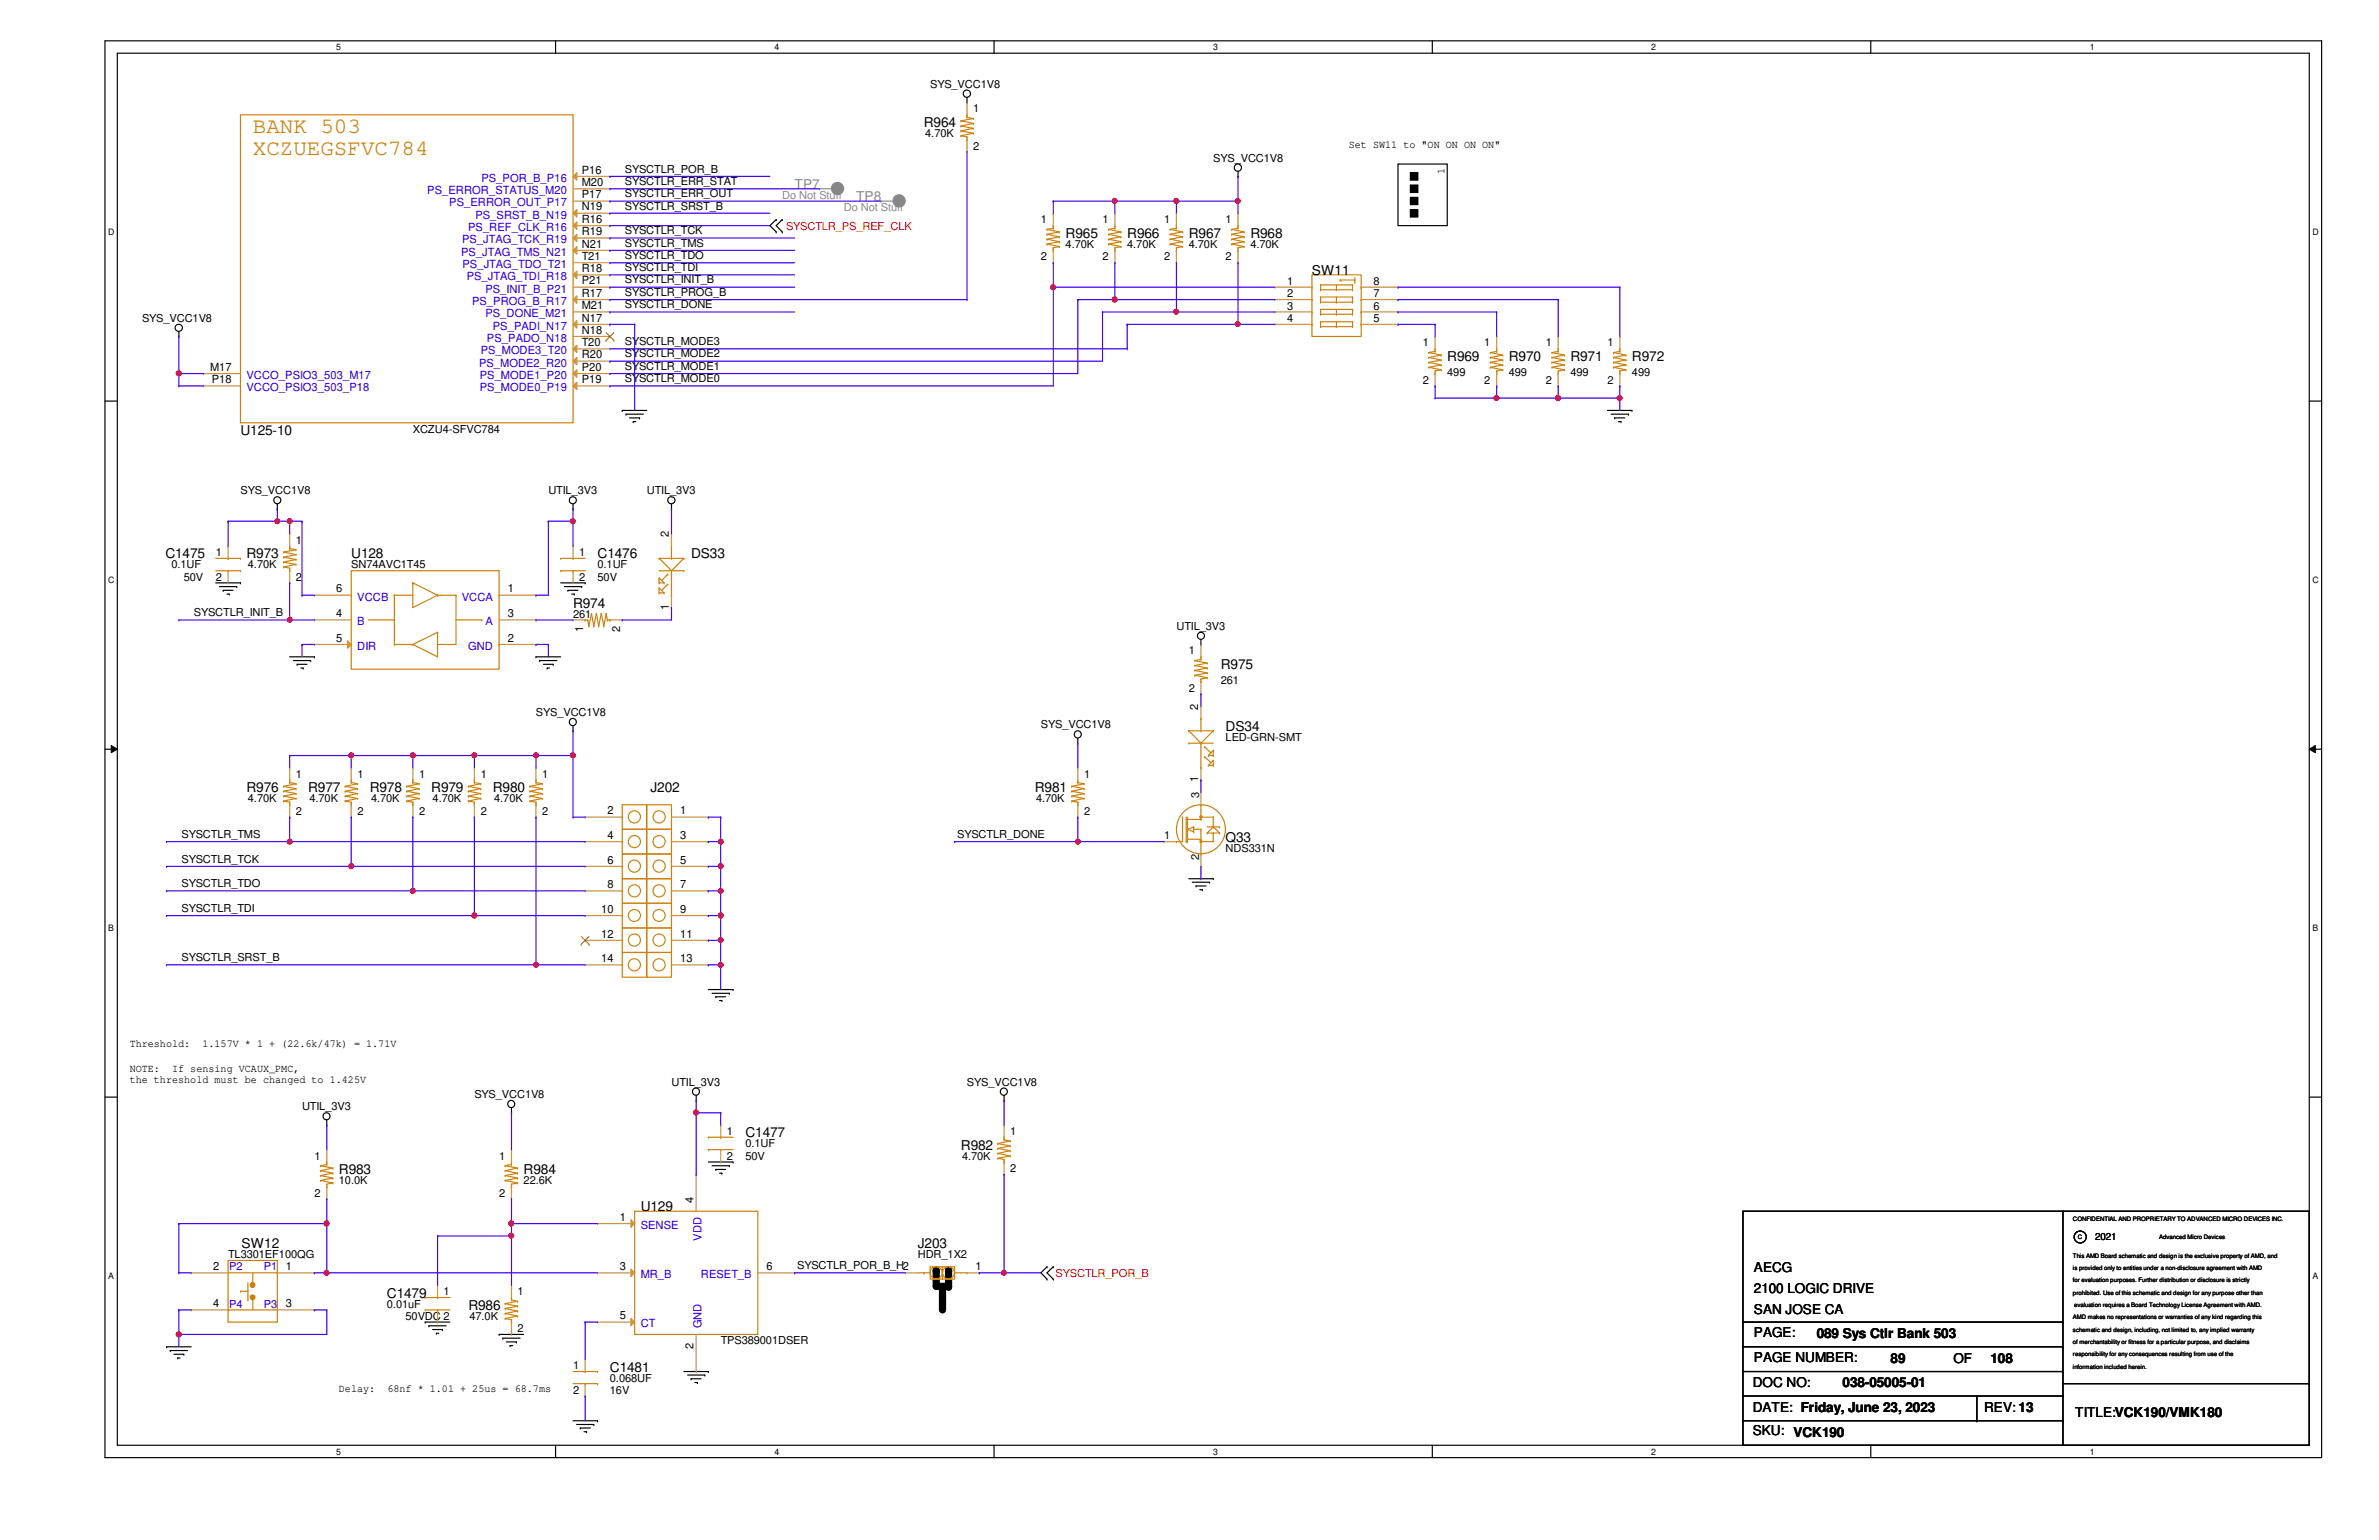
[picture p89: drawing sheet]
<svg xmlns="http://www.w3.org/2000/svg" width="432mm" height="279mm" viewBox="0 0 432 279" stroke-linecap="round" stroke-linejoin="round" font-family="sans-serif">
<defs><g id="words">
<g font-size="4" fill="#cc8006">
<text x="45.9" y="24">BANK 503</text>
<text x="45.9" y="28.1">XCZUEGSFVC784</text>
</g>
<g font-size="2.5">
<text x="167.7" y="23.1">R964</text>
<text x="193.4" y="43.2">R965</text>
<text x="204.6" y="43.2">R966</text>
<text x="215.8" y="43.2">R967</text>
<text x="226.9" y="43.2">R968</text>
<text x="238.1" y="49.9">SW11</text>
<text x="262.7" y="65.5">R969</text>
<text x="273.9" y="65.5">R970</text>
<text x="285" y="65.5">R971</text>
<text x="296.2" y="65.5">R972</text>
<text x="43.6" y="79">U125-10</text>
<text x="30" y="101.3">C1475</text>
<text x="44.7" y="101.3">R973</text>
<text x="63.8" y="101.3">U128</text>
<text x="108.5" y="101.3">C1476</text>
<text x="125.4" y="101.3">DS33</text>
<text x="104" y="110.2">R974</text>
<text x="221.6" y="121.4">R975</text>
<text x="222.5" y="132.6">DS34</text>
<text x="44.7" y="143.8">R976</text>
<text x="55.9" y="143.8">R977</text>
<text x="67.1" y="143.8">R978</text>
<text x="78.3" y="143.8">R979</text>
<text x="89.5" y="143.8">R980</text>
<text x="118.1" y="143.8">J202</text>
<text x="187.8" y="143.8">R981</text>
<text x="222.5" y="152.7">Q33</text>
<text x="135.3" y="206.4">C1477</text>
<text x="174.4" y="208.6">R982</text>
<text x="61.5" y="213.1">R983</text>
<text x="95" y="213.1">R984</text>
<text x="116.3" y="219.8">U129</text>
<text x="43.9" y="226.5">SW12</text>
<text x="166.6" y="226.5">J203</text>
<text x="318.3" y="230.7">AECG</text>
<text x="70.2" y="235.4">C1479</text>
<text x="85" y="237.7">R986</text>
<text x="318.3" y="234.5">2100 LOGIC DRIVE</text>
<text x="318.3" y="238.3">SAN JOSE CA</text>
<text x="318.3" y="242.6">PAGE:</text>
<text x="329.7" y="242.8">089 Sys Ctlr Bank 503</text>
<text x="110.7" y="248.8">C1481</text>
<text x="318.1" y="251.7">DOC NO:</text>
<text x="318.3" y="247.1">PAGE NUMBER:</text>
<text x="334.4" y="251.7">038-05005-01</text>
<text x="343.2" y="247.3">89</text>
<text x="354.5" y="247.3">OF</text>
<text x="361.3" y="247.3">108</text>
<text x="318.1" y="256.2">DATE: Friday, June 23, 2023</text>
<text x="360.1" y="256.2">REV: 13</text>
<text x="376.7" y="257.1">TITLE:VCK190/VMK180</text>
<text x="318.1" y="260.4">SKU: VCK190</text>
</g>
<g font-size="2.5" fill="#878787">
<text x="144.2" y="34.2">TP7</text>
<text x="155.4" y="36.5">TP8</text>
</g>
<g font-size="2">
<text x="168.8" y="16">SYS_VCC1V8</text>
<text x="176.7" y="20.4">1</text>
<text x="167.9" y="24.9">4.70K</text>
<text x="176.7" y="27.1">2</text>
<text x="220.2" y="29.3">SYS_VCC1V8</text>
<text x="244.8" y="26.9">Set SW11 to &quot;ON ON ON ON&quot;</text>
<text x="105.6" y="31.5">P16</text>
<text x="105.6" y="33.7">M20</text>
<text x="105.6" y="36">P17</text>
<text x="113.4" y="31.3">SYSCTLR_POR_B</text>
<text x="113.4" y="33.6">SYSCTLR_ERR_STAT</text>
<text x="113.4" y="35.8">SYSCTLR_ERR_OUT</text>
<text x="262.2" y="31.5" transform="rotate(-90 262.2 31.5)">1</text>
<text x="105.6" y="38.2">N19</text>
<text x="105.6" y="40.4">R16</text>
<text x="113.4" y="38">SYSCTLR_SRST_B</text>
<text x="188.9" y="40.5">1</text>
<text x="200.1" y="40.5">1</text>
<text x="211.3" y="40.5">1</text>
<text x="222.5" y="40.5">1</text>
<text x="105.6" y="42.7">R19</text>
<text x="105.6" y="44.9">N21</text>
<text x="105.6" y="47.2">T21</text>
<text x="113.4" y="44.7">SYSCTLR_TMS</text>
<text x="113.4" y="42.5">SYSCTLR_TCK</text>
<text x="113.4" y="47">SYSCTLR_TDO</text>
<text x="188.9" y="47.2">2</text>
<text x="193.4" y="45">4.70K</text>
<text x="200.1" y="47.2">2</text>
<text x="204.6" y="45">4.70K</text>
<text x="211.3" y="47.2">2</text>
<text x="215.8" y="45">4.70K</text>
<text x="222.5" y="47.2">2</text>
<text x="226.9" y="45">4.70K</text>
<text x="105.6" y="49.4">R18</text>
<text x="105.6" y="51.6">P21</text>
<text x="105.6" y="53.8">R17</text>
<text x="113.4" y="49.2">SYSCTLR_TDI</text>
<text x="113.4" y="53.7">SYSCTLR_PROG_B</text>
<text x="113.4" y="51.4">SYSCTLR_INIT_B</text>
<text x="233.6" y="51.7">1</text>
<text x="233.6" y="53.9">2</text>
<text x="249.3" y="53.9">7</text>
<text x="249.3" y="51.7">8</text>
<text x="25.8" y="58.4">SYS_VCC1V8</text>
<text x="105.6" y="56.1">M21</text>
<text x="105.6" y="58.3">N17</text>
<text x="113.4" y="55.9">SYSCTLR_DONE</text>
<text x="233.6" y="56.2">3</text>
<text x="233.6" y="58.4">4</text>
<text x="249.3" y="58.4">5</text>
<text x="249.3" y="56.2">6</text>
<text x="105.6" y="60.5">N18</text>
<text x="105.6" y="62.8">T20</text>
<text x="105.6" y="65">R20</text>
<text x="113.4" y="62.6">SYSCTLR_MODE3</text>
<text x="113.4" y="64.9">SYSCTLR_MODE2</text>
<text x="258.2" y="62.9">1</text>
<text x="269.4" y="62.9">1</text>
<text x="280.6" y="62.9">1</text>
<text x="291.8" y="62.9">1</text>
<text x="38.1" y="67.3">M17</text>
<text x="38.4" y="69.5">P18</text>
<text x="105.6" y="67.3">P20</text>
<text x="105.6" y="69.5">P19</text>
<text x="113.4" y="67.1">SYSCTLR_MODE1</text>
<text x="113.4" y="69.3">SYSCTLR_MODE0</text>
<text x="258.2" y="69.6">2</text>
<text x="262.7" y="68.2">499</text>
<text x="269.4" y="69.6">2</text>
<text x="273.9" y="68.2">499</text>
<text x="280.6" y="69.6">2</text>
<text x="285" y="68.2">499</text>
<text x="291.8" y="69.6">2</text>
<text x="296.2" y="68.2">499</text>
<text x="74.9" y="78.5">XCZU4-SFVC784</text>
<text x="43.6" y="89.7">SYS_VCC1V8</text>
<text x="99.5" y="89.7">UTIL_3V3</text>
<text x="117.4" y="89.7">UTIL_3V3</text>
<text x="39.2" y="100.9">1</text>
<text x="53.7" y="98.6">1</text>
<text x="105.1" y="100.9">1</text>
<text x="121.4" y="97.5" transform="rotate(-90 121.4 97.5)">2</text>
<text x="31.1" y="103.1">0.1UF</text>
<text x="33.4" y="105.4">50V</text>
<text x="39.2" y="105.4">2</text>
<text x="45" y="103.1">4.70K</text>
<text x="53.7" y="105.4">2</text>
<text x="61" y="107.5">6</text>
<text x="63.8" y="103.1">SN74AVC1T45</text>
<text x="92.2" y="107.5">1</text>
<text x="105.1" y="105.4">2</text>
<text x="108.5" y="103.1">0.1UF</text>
<text x="108.5" y="105.4">50V</text>
<text x="35.2" y="111.8">SYSCTLR_INIT_B</text>
<text x="61" y="112">4</text>
<text x="92.2" y="112">3</text>
<text x="104" y="112.1">261</text>
<text x="121.4" y="110.7" transform="rotate(-90 121.4 110.7)">1</text>
<text x="61" y="116.4">5</text>
<text x="92.2" y="116.4">2</text>
<text x="105.9" y="114.7" transform="rotate(-90 105.9 114.7)">1</text>
<text x="112.6" y="114.7" transform="rotate(-90 112.6 114.7)">2</text>
<text x="213.5" y="114.3">UTIL_3V3</text>
<text x="215.8" y="118.7">1</text>
<text x="215.8" y="125.5">2</text>
<text x="221.6" y="124.1">261</text>
<text x="97.3" y="129.9">SYS_VCC1V8</text>
<text x="217.5" y="128.8" transform="rotate(-90 217.5 128.8)">2</text>
<text x="188.9" y="132.2">SYS_VCC1V8</text>
<text x="222.5" y="134.4">LED-GRN-SMT</text>
<text x="53.7" y="141.1">1</text>
<text x="64.9" y="141.1">1</text>
<text x="76.1" y="141.1">1</text>
<text x="87.2" y="141.1">1</text>
<text x="98.4" y="141.1">1</text>
<text x="196.8" y="141.1">1</text>
<text x="217.5" y="141.9" transform="rotate(-90 217.5 141.9)">1</text>
<text x="45" y="145.6">4.70K</text>
<text x="53.7" y="147.8">2</text>
<text x="56.2" y="145.6">4.70K</text>
<text x="64.9" y="147.8">2</text>
<text x="67.4" y="145.6">4.70K</text>
<text x="76.1" y="147.8">2</text>
<text x="78.5" y="145.6">4.70K</text>
<text x="87.2" y="147.8">2</text>
<text x="89.7" y="145.6">4.70K</text>
<text x="98.4" y="147.8">2</text>
<text x="110.2" y="147.7">2</text>
<text x="123.4" y="147.7">1</text>
<text x="188" y="145.6">4.70K</text>
<text x="196.8" y="147.8">2</text>
<text x="217.6" y="144.9" transform="rotate(-90 217.6 144.9)">3</text>
<text x="32.9" y="152">SYSCTLR_TMS</text>
<text x="110.2" y="152.2">4</text>
<text x="123.4" y="152.2">3</text>
<text x="173.7" y="152">SYSCTLR_DONE</text>
<text x="211.3" y="152.3">1</text>
<text x="222.5" y="154.5">NDS331N</text>
<text x="32.9" y="156.5">SYSCTLR_TCK</text>
<text x="32.9" y="161">SYSCTLR_TDO</text>
<text x="110.2" y="156.7">6</text>
<text x="110.2" y="161.1">8</text>
<text x="123.4" y="156.7">5</text>
<text x="123.4" y="161.1">7</text>
<text x="217.6" y="156" transform="rotate(-90 217.6 156)">2</text>
<text x="32.9" y="165.4">SYSCTLR_TDI</text>
<text x="109.1" y="165.6">10</text>
<text x="123.4" y="165.6">9</text>
<text x="109.1" y="170.1">12</text>
<text x="123.4" y="170.1">11</text>
<text x="32.9" y="174.4">SYSCTLR_SRST_B</text>
<text x="109.1" y="174.5">14</text>
<text x="123.4" y="174.5">13</text>
<text x="23.5" y="190">Threshold:</text>
<text x="36.7" y="190">1.157V * 1 + (22.6k/47k) = 1.71V</text>
<text x="23.5" y="194.5">NOTE:</text>
<text x="23.5" y="196.5">the threshold must be changed to 1.425V</text>
<text x="31.2" y="194.5">If sensing VCAUX_PMC,</text>
<text x="121.9" y="197">UTIL_3V3</text>
<text x="175.5" y="197">SYS_VCC1V8</text>
<text x="54.8" y="201.5">UTIL_3V3</text>
<text x="86.1" y="199.2">SYS_VCC1V8</text>
<text x="132" y="206">1</text>
<text x="135.3" y="208.2">0.1UF</text>
<text x="183.3" y="206">1</text>
<text x="57.1" y="210.4">1</text>
<text x="61.5" y="214.9">10.0K</text>
<text x="90.6" y="210.4">1</text>
<text x="95" y="214.9">22.6K</text>
<text x="132" y="210.4">2</text>
<text x="135.3" y="210.4">50V</text>
<text x="174.6" y="210.4">4.70K</text>
<text x="183.3" y="212.6">2</text>
<text x="57.1" y="217.1">2</text>
<text x="90.6" y="217.1">2</text>
<text x="112.5" y="221.5">1</text>
<text x="125.9" y="218.2" transform="rotate(-90 125.9 218.2)">4</text>
<text x="38.7" y="230.4">2</text>
<text x="41.4" y="228.3">TL3301EF100QG</text>
<text x="51.9" y="230.4">1</text>
<text x="112.5" y="230.4">3</text>
<text x="139.1" y="230.4">6</text>
<text x="144.7" y="230.3">SYSCTLR_POR_B_H2</text>
<text x="166.6" y="228.3">HDR_1X2</text>
<text x="177.1" y="230.4">1</text>
<text x="38.7" y="237.2">4</text>
<text x="51.9" y="237.2">3</text>
<text x="70.2" y="237.2">0.01uF</text>
<text x="73.6" y="239.5">50VDC 2</text>
<text x="80.5" y="235">1</text>
<text x="85.2" y="239.5">47.0K</text>
<text x="93.9" y="235">1</text>
<text x="112.5" y="239.4">5</text>
<text x="93.9" y="241.7">2</text>
<text x="125.9" y="244.8" transform="rotate(-90 125.9 244.8)">2</text>
<text x="130.8" y="243.9">TPS389001DSER</text>
<text x="104" y="248.4">1</text>
<text x="110.7" y="250.7">0.068UF</text>
<text x="61.5" y="252.6">Delay:</text>
<text x="70.3" y="252.6">68nf * 1.01 + 25us = 68.7ms</text>
<text x="104" y="252.9">2</text>
<text x="110.7" y="252.9">16V</text>
</g>
<g font-size="2" fill="#00c">
<text x="77.6" y="35.2">PS_ERROR_STATUS_M20</text>
<text x="87.4" y="33">PS_POR_B_P16</text>
<text x="81.5" y="37.5">PS_ERROR_OUT_P17</text>
<text x="85" y="41.9">PS_REF_CLK_R16</text>
<text x="86.3" y="39.7">PS_SRST_B_N19</text>
<text x="83.7" y="46.4">PS_JTAG_TMS_N21</text>
<text x="83.9" y="44.2">PS_JTAG_TCK_R19</text>
<text x="83.9" y="48.6">PS_JTAG_TDO_T21</text>
<text x="84.7" y="50.8">PS_JTAG_TDI_R18</text>
<text x="88.1" y="53.1">PS_INIT_B_P21</text>
<text x="85.7" y="55.3">PS_PROG_B_R17</text>
<text x="88.1" y="57.6">PS_DONE_M21</text>
<text x="89.5" y="59.8">PS_PADI_N17</text>
<text x="87.2" y="64.3">PS_MODE3_T20</text>
<text x="88.4" y="62">PS_PADO_N18</text>
<text x="44.7" y="68.7">VCCO_PSIO3_503_M17</text>
<text x="44.7" y="71">VCCO_PSIO3_503_P18</text>
<text x="87" y="66.5">PS_MODE2_R20</text>
<text x="87.1" y="68.7">PS_MODE1_P20</text>
<text x="87.1" y="71">PS_MODE0_P19</text>
<text x="64.9" y="113.5">B</text>
<text x="64.9" y="109">VCCB</text>
<text x="83.8" y="109">VCCA</text>
<text x="88.1" y="113.5">A</text>
<text x="64.9" y="117.9">DIR</text>
<text x="85" y="117.9">GND</text>
<text x="116.3" y="223">SENSE</text>
<text x="127.3" y="225.1" transform="rotate(-90 127.3 225.1)">VDD</text>
<text x="41.6" y="230.5">P2</text>
<text x="47.9" y="230.5">P1</text>
<text x="116.3" y="231.9">MR_B</text>
<text x="127.2" y="231.9">RESET_B</text>
<text x="41.6" y="237.2">P4</text>
<text x="47.9" y="237.2">P3</text>
<text x="116.3" y="240.8">CT</text>
<text x="127.3" y="241" transform="rotate(-90 127.3 241)">GND</text>
</g>
<g font-size="2" fill="#878787">
<text x="142" y="36.1">Do Not Stuff</text>
<text x="153.2" y="38.3">Do Not Stuff</text>
</g>
<g font-size="2" fill="#f00">
<text x="142.7" y="41.7">SYSCTLR_PS_REF_CLK</text>
<text x="191.6" y="231.6">SYSCTLR_POR_B</text>
</g>
<text font-size="1.8" x="380.3" y="225">2021</text>
<g font-size="1.6">
<text x="61" y="9.1">5</text>
<text x="140.6" y="9.1">4</text>
<text x="220.2" y="9.1">3</text>
<text x="299.7" y="9.1">2</text>
<text x="379.3" y="9.1">1</text>
<text x="19.6" y="42.6">D</text>
<text x="419.7" y="42.6">D</text>
<text x="19.6" y="105.7">C</text>
<text x="419.7" y="105.7">C</text>
<text x="19.6" y="168.9">B</text>
<text x="419.7" y="168.9">B</text>
<text x="19.6" y="232">A</text>
<text x="419.7" y="232">A</text>
<text x="61" y="263.9">5</text>
<text x="140.6" y="263.9">4</text>
<text x="220.2" y="263.9">3</text>
<text x="299.7" y="263.9">2</text>
<text x="379.3" y="263.9">1</text>
</g>
<g font-size="1.1">
<text x="376.3" y="221.5">CONFIDENTIAL AND PROPRIETARY TO ADVANCED MICRO DEVICES INC.</text>
<text x="377.1" y="224.8">C</text>
<text x="391.9" y="224.8">Advanced Micro Devices</text>
<text x="376.3" y="232.7">for evaluation purposes. Further distribution or disclosure is strictly</text>
<text x="376.3" y="230.4">is provided only to entities under a non-disclosure agreement with AMD</text>
<text x="376.3" y="228.2">This AMD Board schematic and design is the exclusive property of AMD, and</text>
<text x="376.3" y="234.9">prohibited. Use of this schematic and design for any purpose other than</text>
<text x="376.3" y="239.4">AMD makes no representations or warranties of any kind regarding this</text>
<text x="376.5" y="237.2">evaluation requires a Board Technology License Agreement with AMD.</text>
<text x="376.3" y="241.6">schematic and design, including, not limited to, any implied warranty</text>
<text x="376.3" y="243.8">of merchantability or fitness for a particular purpose, and disclaims</text>
<text x="376.3" y="246.1">responsibility for any consequences resulting from use of the</text>
<text x="376.3" y="248.3">information included herein.</text>
</g>
</g></defs>
<path d="M19.1 7.4h402.3v257.1h-402.3zM21.3 9.7h397.8v252.5h-397.8z" fill="none" stroke="#000" stroke-width=".21"/>
<g fill="#fff">
<path d="M61 7.7h.9v1.7h-.9z"/>
<path d="M61 262.5h.9v1.7h-.9z"/>
</g>
<path d="M100.8 7.4v2.3M100.8 262.2v2.3" fill="none" stroke="#000" stroke-width=".21"/>
<g fill="#fff">
<path d="M140.6 7.7h.9v1.7h-.9z"/>
<path d="M140.6 262.5h.9v1.7h-.9z"/>
</g>
<path d="M180.4 7.4v2.3M180.4 262.2v2.3" fill="none" stroke="#000" stroke-width=".21"/>
<g fill="#fff">
<path d="M220.2 7.7h.9v1.7h-.9z"/>
<path d="M220.2 262.5h.9v1.7h-.9z"/>
</g>
<path d="M260 7.4v2.3M260 262.2v2.3" fill="none" stroke="#000" stroke-width=".21"/>
<g fill="#fff">
<path d="M299.7 7.7h.9v1.7h-.9z"/>
<path d="M299.7 262.5h.9v1.7h-.9z"/>
</g>
<path d="M339.6 7.4v2.3M339.6 262.2v2.3" fill="none" stroke="#000" stroke-width=".21"/>
<g fill="#fff">
<path d="M379.3 7.7h.9v1.7h-.9z"/>
<path d="M379.3 262.5h.9v1.7h-.9z"/>
<path d="M19.6 41.2h1.2v1.8h-1.2z"/>
<path d="M419.7 41.2h1.2v1.8h-1.2z"/>
<path d="M19.6 104.3h1.2v1.8h-1.2z"/>
<path d="M419.7 104.3h1.2v1.8h-1.2z"/>
</g>
<path d="M19.1 72.8h2.2M419.1 72.8h2.3" fill="none" stroke="#000" stroke-width=".21"/>
<g fill="#fff">
<path d="M19.6 167.5h1.1v1.7h-1.1z"/>
<path d="M419.7 167.5h1.1v1.7h-1.1z"/>
</g>
<path d="M19.1 135.9h2.2M419.1 135.9h2.3" fill="none" stroke="#000" stroke-width=".21"/>
<path d="M20.2 135.3l1.1 .6-1.1 .7zM419.1 135.9l1.1-.6v1.3z" fill="#000"/>
<path d="M20.2 135.3l1.1 .6-1.1 .7zM419.1 135.9l1.1-.6v1.3z" fill="none" stroke="#000" stroke-width=".18"/>
<g fill="#fff">
<path d="M19.6 230.6h1.1v1.8h-1.1z"/>
<path d="M419.7 230.6h1.1v1.8h-1.1z"/>
</g>
<g fill="none" stroke="#000" stroke-width=".21">
<path d="M175.5 18.6h.1M175.5 17.7v.9M140.9 39.8h.1M140.9 39.8l-1.2 1.1 1.2 1.2M142 39.8h.1M142 39.8l-1.1 1.1 1.1 1.2M224.7 32h.1M224.7 31.1v.9M253.7 29.8h9v11.1h-9zM256 35.8h1.3v1.3h-1.3zM256 31.3h1.3v1.4h-1.3zM256 33.6h1.3v1.3h-1.3z"/>
<path d="M256 38.1h1.3v1.3h-1.3zM140.9 42.1h.1M142 42.1h.1M32.5 61h.1M32.5 60.2v.8M112.9 74.5h.1M112.9 74.5h4.5M113.6 75.1h.1M113.6 75.1h3.2M114.3 75.8h1.8M114.9 76.5h.1M114.9 76.5h.5"/>
<path d="M116.1 75.8h.1M291.8 74.5h4.4M292.4 75.1h3.2M293.1 75.8h.1M293.1 75.8h1.8M293.8 76.5h.4M294.2 76.5h.1M295.6 75.1h.1M296.2 74.5h.1M50.3 92.4h.1M50.3 91.4v1M104 92.4h.1"/>
<path d="M104 91.4v1M121.9 92.4h.1M121.9 91.4v1M39.2 105.7h4.4M39.8 106.4h3.2M40.5 107.1h.1M40.5 107.1h1.8M41.2 107.8h.4M41.6 107.8h.1M43 106.4h.1M43.6 105.7h.1M52.6 119.2h4.5"/>
<path d="M53.3 119.8h3.1M56.4 119.8h.1M57.1 119.2h.1M97.3 119.2h.1M97.3 119.2h4.5M98 119.8h.1M98 119.8h3.1M101.8 105.7h4.4M102.4 106.4h3.2M103.1 107.1h.1M103.1 107.1h1.8M103.8 107.8h.4"/>
<path d="M104.2 107.8h.1M105.6 106.4h.1M106.2 105.7h.1M218 116.9h.1M218 116v.9M53.9 120.5h.1M53.9 120.5h1.8M54.6 121.2h.4M55 121.2h.1M98.6 120.5h1.8M99.3 121.2h.1M99.3 121.2h.4"/>
<path d="M100.4 120.5h.1M104 132.6h.1M104 131.7v.9M195.6 134.8h.1M195.6 133.9v.9M215.8 159.4h4.4M220.2 159.4h.1M128.6 179.5h4.5M133.1 179.5h.1M216.4 160.1h3.1M217.1 160.7h.1M217.1 160.7h1.8"/>
<path d="M217.8 161.4h.4M218.2 161.4h.1M219.5 160.1h.1M19.1 199.1h2.2M126.4 199.6h.1M126.4 198.8v.8M129.2 180.2h3.2M129.9 180.8h.1M129.9 180.8h1.8M130.6 181.5h.4M131 181.5h.1M132.4 180.2h.1"/>
<path d="M182.2 199.6h.1M182.2 198.8v.8M419.1 199.1h2.3M59.3 204.1h.1M59.3 203.2v.9M92.8 201.9h.1M92.8 201v.9M128.6 210.8h4.5M129.2 211.5h3.2M129.9 212.2h.1M129.9 212.2h1.8M130.6 212.9h.4"/>
<path d="M131 212.9h.1M132.4 211.5h.1M133.1 210.8h.1M316.4 219.8h102.7v42.4h-102.7zM374.4 219.8h.1M374.4 219.8v42.4M77.2 239.9h.1M77.2 239.9h4.5M190 229.8h.1M190 232.1h.1M190 229.8l-1.1 1.1 1.1 1.2M191.2 232.1h.1"/>
<path d="M191.2 229.8h.1M191.2 229.8l-1.2 1.1 1.2 1.2M316.4 239.9h58M374.4 239.9h.1M30.2 244.3h.1M30.2 244.3h4.5M30.9 245h.1M30.9 245h3.1M31.6 245.7h1.8M32.3 246.4h.1M32.3 246.4h.4M33.4 245.7h.1"/>
<path d="M77.9 240.5h.1M77.9 240.5h3.1M78.5 241.2h1.8M79.2 241.9h.1M79.2 241.9h.4M80.3 241.2h.1M90.6 242.1h.1M90.6 242.1h4.4M91.3 242.8h.1M91.3 242.8h3.1M91.9 243.5h1.8M92.6 244.1h.1"/>
<path d="M92.6 244.1h.4M93.7 243.5h.1M104 257.8h4.5M104.6 258.4h3.2M105.3 259.1h.1M105.3 259.1h1.8M106 259.8h.5M106.5 259.8h.1M107.8 258.4h.1M108.5 257.8h.1M124.1 248.8h4.5M124.8 249.5h3.1"/>
<path d="M125.4 250.1h.1M125.4 250.1h1.9M126.1 250.8h.5M126.6 250.8h.1M127.9 249.5h.1M128.6 248.8h.1M316.4 244.3h58M316.4 248.8h58M316.4 257.8h58M316.4 253.3h58M358.8 257.8h.1M358.8 253.3v4.5"/>
<path d="M374.4 244.3h.1M374.4 248.8h.1M374.4 253.3h.1M374.4 257.8h.1M374.4 251h44.7M419.1 251h.1"/>
<circle cx="175.5" cy="17" r=".66"/>
<circle cx="224.7" cy="30.4" r=".66"/>
<circle cx="32.4" cy="59.5" r=".66"/>
<circle cx="50.3" cy="90.8" r=".64"/>
<circle cx="104" cy="90.8" r=".64"/>
<circle cx="121.9" cy="90.8" r=".66"/>
<circle cx="218" cy="115.4" r=".64"/>
<circle cx="104" cy="131" r=".65"/>
<circle cx="195.6" cy="133.2" r=".65"/>
<circle cx="126.3" cy="198" r=".65"/>
<circle cx="182.2" cy="198" r=".65"/>
<circle cx="59.3" cy="202.5" r=".64"/>
<circle cx="92.8" cy="200.3" r=".65"/>
<circle cx="377.6" cy="224.4" r="1.09"/>
</g>
<path d="M169.9 230.5v2.9h2.3v-2.9M171.1 233.6v4.1" fill="none" stroke="#000" stroke-width="1.3"/>
<g fill="#000">
<circle cx="169.9" cy="230.5" r=".66"/>
<circle cx="171.1" cy="233.6" r=".66"/>
<circle cx="172.2" cy="230.5" r=".66"/>
<circle cx="172.2" cy="233.4" r=".66"/>
</g>
<g fill="#000">
<path d="M256 35.8h1.3v1.3h-1.3z" fill-rule="evenodd"/>
<path d="M256 31.3h1.3v1.4h-1.3z" fill-rule="evenodd"/>
<path d="M256 33.6h1.3v1.3h-1.3z" fill-rule="evenodd"/>
<path d="M256 38.1h1.3v1.3h-1.3z" fill-rule="evenodd"/>
</g>
<g fill="none" stroke="#cc8006" stroke-width=".21">
<path d="M63.8 103.5h26.8v17.9h-26.8zM63.8 108h.1M63.8 116.9h.1M66.9 112.5h4.7M71.6 116.9h.1M71.6 108h.1M71.6 112.5h.1M71.6 108h3.3M71.6 116.9h3.3M71.6 108v8.9M74.9 116.9h.1M74.9 105.7h.1"/>
<path d="M74.9 105.7v4.5l4.5-2.2M74.9 105.7l4.5 2.3M79.4 108h.1M79.4 116.9h.1M79.4 114.7h.1M79.4 108h3.4M79.4 114.7v4.5l-4.5-2.3M79.4 114.7l-4.5 2.2M82.8 108h.1M82.8 112.5h4.7M82.8 108v8.9h-3.4M87.5 112.5h.1"/>
<path d="M90.6 116.9h.1M90.6 108h.1"/>
</g>
<path d="M57.1 112.5h.1M57.1 112.5h6.7" fill="none" stroke="#a84" stroke-width=".21"/>
<path d="M63.1 116.2l.7 .7-.7 .7z" fill="#a84"/>
<g fill="none" stroke="#a84" stroke-width=".21">
<path d="M202.4 38.7h.1M202.4 38.7v2.2M213.5 38.7h.1M213.5 38.7v2.2M224.7 38.7h.1M224.7 38.7v2.2M202.4 47.7h.1M202.4 45.4v2.3M213.5 47.7h.1M213.5 45.4v2.3M224.7 47.7h.1M224.7 45.4v2.3"/>
<path d="M260.5 61h.1M260.5 70h.1M260.5 61v2.3M260.5 67.8v2.2M271.7 61h.1M271.7 70h.1M271.7 61v2.3M271.7 67.8v2.2M282.8 61h.1M282.8 70h.1M282.8 61v2.3M282.8 67.8v2.2"/>
<path d="M41.4 99.1h.1M41.4 99.1v2.2M104 99.1h.1M104 99.1v2.2M121.9 96.8h.1M121.9 96.8v2.3M41.4 105.7h.1M41.4 103.5v2.2M57.1 116.9h.1M57.1 108h.1M57.1 116.9h6.7M57.1 108h6.7"/>
<path d="M63.1 116.2l.7 .7-.7 .7zM90.6 116.9h6.7M90.6 108h6.7M90.6 112.5h6.7M97.3 108h.1M97.3 116.9h.1M97.3 112.5h.1M104 112.5h.1M104 105.7h.1M104 112.5h2.2M104 103.5v2.2M110.7 112.5h2.2"/>
<path d="M112.9 112.5h.1M121.9 110.2h.1M121.9 108v2.2M86.1 139.3h.1M86.1 139.3v2.2M97.3 139.3h.1M97.3 139.3v2.2M195.6 139.3h.1M195.6 139.3v2.2M86.1 148.3h.1M86.1 146v2.3M97.3 148.3h.1"/>
<path d="M97.3 146v2.3M106.2 148.3h.1M106.2 152.7h.1M106.2 157.2h.1M106.2 152.7h6.7M106.2 148.3h6.7M106.2 157.2h6.7M121.9 152.7h6.7M121.9 148.3h6.7M121.9 157.2h6.7M128.6 148.3h.1M128.6 152.7h.1"/>
<path d="M128.6 157.2h.1M195.6 148.3h.1M195.6 146v2.3M211.3 152.7h.1M211.3 152.7h2.2M218 157.2h.1M218 143.8h.1M218 143.8v2.2M218 154.9v2.3M106.2 161.6h.1M106.2 166.1h.1M106.2 170.6h.1"/>
<path d="M106.2 175h.1M106.2 161.6h6.7M106.2 166.1h6.7M106.2 170.6h6.7M106.2 175h6.7M121.9 161.6h6.7M121.9 166.1h6.7M121.9 170.6h6.7M121.9 175h6.7M128.6 161.6h.1M128.6 166.1h.1M128.6 170.6h.1"/>
<path d="M128.6 175h.1M59.3 208.6h.1M59.3 217.5h.1M59.3 208.6v2.2M59.3 215.3v2.2M92.8 208.6h.1M92.8 217.5h.1M92.8 208.6v2.2M92.8 215.3v2.2M130.8 204.1h.1M130.8 210.8h.1M130.8 204.1v2.2"/>
<path d="M130.8 208.6v2.2M182.2 204.1h.1M182.2 213.1h.1M182.2 204.1v2.2M182.2 210.8v2.3M79.4 233.2h.1M79.4 239.9h.1M79.4 233.2v2.2M79.4 237.7v2.2M92.8 233.2h.1M92.8 233.2v2.2M92.8 239.9v2.2"/>
<path d="M164.3 230.9h.1M164.3 230.9h2.3M175.5 230.9h2.3M177.8 230.9h.1M92.8 242.1h.1"/>
</g>
<g fill="none" stroke="#cc8006" stroke-width=".21">
<path d="M201.2 44.3h.1M201.2 43.4h.1M201.2 42.5h.1M201.2 41.6h.1M201.2 41.6l2.3 .5M201.2 44.3l2.3 .4M201.2 43.4l2.3 .5M201.2 42.5l2.3 .5M202.4 40.9h.1M202.4 45.4h.1M202.4 45h.1M202.4 41.4h.1"/>
<path d="M202.4 40.9v.5M202.4 45v.4M202.4 41.4l-1.2 .2M203.5 42.1h.1M203.5 44.7h.1M203.5 43.9h.1M203.5 43h.1M203.5 44.7l-1.1 .3M203.5 43.9l-2.3 .4M203.5 43l-2.3 .4M203.5 42.1l-2.3 .4M212.4 44.3h.1"/>
<path d="M212.4 43.4h.1M212.4 42.5h.1M212.4 41.6h.1M212.4 41.6l2.2 .5M212.4 44.3l2.2 .4M212.4 43.4l2.2 .5M212.4 42.5l2.2 .5M213.5 40.9h.1M213.5 45.4h.1M213.5 45h.1M213.5 41.4h.1M213.5 40.9v.5"/>
<path d="M213.5 45v.4M213.5 41.4l-1.1 .2M214.6 42.1h.1M214.6 44.7h.1M214.6 43.9h.1M214.6 43h.1M214.6 44.7l-1.1 .3M214.6 43.9l-2.2 .4M214.6 43l-2.2 .4M214.6 42.1l-2.2 .4M223.6 44.3h.1M223.6 43.4h.1"/>
<path d="M223.6 42.5h.1M223.6 41.6h.1M223.6 41.6l2.2 .5M223.6 44.3l2.2 .4M223.6 43.4l2.2 .5M223.6 42.5l2.2 .5M224.7 40.9h.1M224.7 45.4h.1M224.7 45h.1M224.7 41.4h.1M224.7 40.9v.5M224.7 45v.4"/>
<path d="M224.7 41.4l-1.1 .2M225.8 42.1h.1M225.8 44.7h.1M225.8 43.9h.1M225.8 43h.1M225.8 44.7l-1.1 .3M225.8 43.9l-2.2 .4M225.8 43l-2.2 .4M225.8 42.1l-2.2 .4M259.3 66.6h.1M259.3 65.7h.1M259.3 64.9h.1"/>
<path d="M259.3 64h.1M259.3 64l2.3 .4M259.3 66.6l2.3 .5M259.3 65.7l2.3 .5M259.3 64.9l2.3 .4M260.5 63.3h.1M260.5 67.8h.1M260.5 67.3h.1M260.5 63.8h.1M260.5 63.3v.5M260.5 67.3v.5M260.5 63.8l-1.2 .2"/>
<path d="M261.6 64.4h.1M261.6 67.1h.1M261.6 66.2h.1M261.6 65.3h.1M261.6 67.1l-1.1 .2M261.6 66.2l-2.3 .4M261.6 65.3l-2.3 .4M261.6 64.4l-2.3 .5M270.5 66.6h.1M270.5 65.7h.1M270.5 64.9h.1M270.5 64h.1"/>
<path d="M270.5 64l2.3 .4M270.5 66.6l2.3 .5M270.5 65.7l2.3 .5M270.5 64.9l2.3 .4M271.7 63.3h.1M271.7 67.8h.1M271.7 67.3h.1M271.7 63.8h.1M271.7 63.3v.5M271.7 67.3v.5M271.7 63.8l-1.2 .2M272.8 64.4h.1"/>
<path d="M272.8 67.1h.1M272.8 66.2h.1M272.8 65.3h.1M272.8 67.1l-1.1 .2M272.8 66.2l-2.3 .4M272.8 65.3l-2.3 .4M272.8 64.4l-2.3 .5M281.7 66.6h.1M281.7 65.7h.1M281.7 64.9h.1M281.7 64h.1M281.7 64l2.2 .4"/>
<path d="M281.7 66.6l2.2 .5M281.7 65.7l2.2 .5M281.7 64.9l2.2 .4M282.8 63.3h.1M282.8 67.8h.1M282.8 67.3h.1M282.8 63.8h.1M282.8 63.3v.5M282.8 67.3v.5M282.8 63.8l-1.1 .2M283.9 64.4h.1M283.9 67.1h.1"/>
<path d="M283.9 66.2h.1M283.9 65.3h.1M283.9 67.1l-1.1 .2M283.9 66.2l-2.2 .4M283.9 65.3l-2.2 .4M283.9 64.4l-2.2 .5M121.9 99.1h.1M121.9 99.1v2.2M39.2 103.5h4.4M39.2 101.3h4.4M41.4 103.5h.1M41.4 101.3h.1"/>
<path d="M43.6 103.5h.1M43.6 101.3h.1M101.8 103.5h.1M101.8 101.3h.1M101.8 103.5h4.4M101.8 101.3h4.4M104 103.5h.1M104 101.3h.1M106.2 112.5h.1M106.2 112.5h.5M106.7 112.5h.1M106.7 112.5l.2 1.1"/>
<path d="M106.9 113.6h.1M107.4 111.3h.1M107.4 111.3l-.5 2.3M107.4 111.3l.4 2.3M107.8 113.6h.1M108.2 111.3h.1M108.2 111.3l.5 2.3M108.2 111.3l-.4 2.3M108.7 113.6h.1M109.1 111.3h.1M109.1 111.3l.5 2.3M109.1 111.3l-.4 2.3"/>
<path d="M109.6 113.6h.1M110 111.3h.1M110 111.3l.2 1.2M110 111.3l-.4 2.3M110.2 112.5h.1M110.2 112.5h.5M110.7 112.5h.1M119.6 106.7h.1M119.6 107.6h.1M119.6 105.7h.1M119.6 104.9h.1M119.6 101.3h.1"/>
<path d="M119.6 103.5h4.5M119.6 101.3h4.5M119.6 104.9v.8M119.6 106.7v.9M119.6 106.7l.9 .9M119.6 107.6h.9M119.6 105.7h.9M119.6 104.9l.9 .8M119.6 101.3l2.3 2.2M120.5 107.6h.1M120.5 105.7h.1M121.2 106h.1"/>
<path d="M121.2 104.2h.1M121.2 106l-1.1 1.1M121.2 104.2l-1.1 1.1M121.9 108h.1M121.9 101.3h.1M121.9 103.5h.1M121.9 103.5v4.5M124.1 103.5h.1M124.1 101.3h.1M124.1 101.3l-2.2 2.2M85 142.7h.1M85 145.3h.1"/>
<path d="M85 144.4h.1M85 143.6h.1M85 145.3l1.1 .2M85 144.4l2.2 .5M85 143.6l2.2 .4M85 142.7l2.2 .4M86.1 141.5h.1M86.1 146h.1M86.1 145.5h.1M86.1 142h.1M86.1 141.5v.5M86.1 145.5v.5"/>
<path d="M86.1 142l1.1 .2M87.2 144.9h.1M87.2 144h.1M87.2 143.1h.1M87.2 142.2h.1M87.2 142.2l-2.2 .5M87.2 144.9l-2.2 .4M87.2 144l-2.2 .4M87.2 143.1l-2.2 .5M96.2 142.7h.1M96.2 145.3h.1M96.2 144.4h.1"/>
<path d="M96.2 143.6h.1M96.2 145.3l1.1 .2M96.2 144.4l2.2 .5M96.2 143.6l2.2 .4M96.2 142.7l2.2 .4M97.3 141.5h.1M97.3 146h.1M97.3 145.5h.1M97.3 142h.1M97.3 141.5v.5M97.3 145.5v.5M97.3 142l1.1 .2"/>
<path d="M98.4 144.9h.1M98.4 144h.1M98.4 143.1h.1M98.4 142.2h.1M98.4 142.2l-2.2 .5M98.4 144.9l-2.2 .4M98.4 144l-2.2 .4M98.4 143.1l-2.2 .5M112.9 159.4h4.5v4.5h-4.5zM112.9 154.9h4.5v4.5h-4.5zM112.9 150.5h4.5v4.4h-4.5zM112.9 146h4.5v4.5h-4.5z"/>
<path d="M112.9 148.3h.1M112.9 152.7h.1M112.9 157.2h.1M117.4 159.4h4.5v4.5h-4.5zM117.4 154.9h4.5v4.5h-4.5zM117.4 150.5h4.5v4.4h-4.5zM117.4 146h4.5v4.5h-4.5zM121.9 148.3h.1M121.9 152.7h.1M121.9 157.2h.1M194.5 142.7h.1M194.5 145.3h.1"/>
<path d="M194.5 144.4h.1M194.5 143.6h.1M194.5 145.3l1.1 .2M194.5 144.4l2.3 .5M194.5 143.6l2.3 .4M194.5 142.7l2.3 .4M195.6 141.5h.1M195.6 146h.1M195.6 145.5h.1M195.6 142h.1M195.6 141.5v.5M195.6 145.5v.5"/>
<path d="M195.6 142l1.2 .2M196.8 144.9h.1M196.8 144h.1M196.8 143.1h.1M196.8 142.2h.1M196.8 142.2l-2.3 .5M196.8 144.9l-2.3 .4M196.8 144l-2.3 .4M196.8 143.1l-2.3 .5M213.5 152.7h.1M214.6 148.3h.1M214.6 148.3v4.4h-1.1"/>
<path d="M215.3 152.7h.1M215.3 148.3v4.4M215.5 152.3h.1M215.5 148.7h.1M215.5 152.7h.1M215.5 150.5h.1M215.5 152.3h2.5M215.5 148.7h2.5M215.5 148.3v4.4M215.5 150.5l1.2 .4M216.7 150.9h.1M216.7 150h.1"/>
<path d="M216.7 150.5h1.3M216.7 150v.9M216.7 150l-1.2 .5M217.8 152.5h.3v.3h-.3zM217.8 148.1h.3v.2h-.3zM218 154.9h.1M218 146h.1M218 152.7h.1M218 148.3h.1M218 148.7h.1M218 150.5h.1M218 148.3h2.2v1.7"/>
<path d="M218 146v2.7M218 150.5v4.4M219.1 151.1h.1M219.1 150h2.3M219.1 151.1h2.3M220.2 150h.1M220.2 151.1h.1M220.2 151.1v1.6h-2.2M220.2 150l1.2 1.1M220.2 150l-1.1 1.1M221.4 150h.1M221.4 151.1h.1"/>
<path d="M112.9 163.9h4.5v4.5h-4.5zM112.9 172.8h4.5v4.5h-4.5zM112.9 168.4h4.5v4.4h-4.5zM112.9 175h.1M112.9 170.6h.1M112.9 166.1h.1M112.9 161.6h.1M117.4 163.9h4.5v4.5h-4.5zM117.4 172.8h4.5v4.5h-4.5zM117.4 168.4h4.5v4.4h-4.5zM121.9 175h.1M121.9 170.6h.1"/>
<path d="M121.9 161.6h.1M121.9 166.1h.1M58.2 214.2h.1M58.2 213.3h.1M58.2 212.4h.1M58.2 211.5h.1M58.2 211.5l2.2 .4M58.2 214.2l2.2 .4M58.2 213.3l2.2 .4M58.2 212.4l2.2 .5M59.3 210.8h.1M59.3 215.3h.1"/>
<path d="M59.3 214.8h.1M59.3 211.3h.1M59.3 210.8v.5M59.3 214.8v.5M59.3 211.3l-1.1 .2M60.4 211.9h.1M60.4 214.6h.1M60.4 213.7h.1M60.4 212.9h.1M60.4 214.6l-1.1 .2M60.4 213.7l-2.2 .5M60.4 212.9l-2.2 .4"/>
<path d="M60.4 211.9l-2.2 .5M91.7 214.2h.1M91.7 213.3h.1M91.7 212.4h.1M91.7 211.5h.1M91.7 211.5l2.2 .4M91.7 214.2l2.2 .4M91.7 213.3l2.2 .4M91.7 212.4l2.2 .5M92.8 210.8h.1M92.8 215.3h.1M92.8 214.8h.1"/>
<path d="M92.8 211.3h.1M92.8 210.8v.5M92.8 214.8v.5M92.8 211.3l-1.1 .2M93.9 211.9h.1M93.9 214.6h.1M93.9 213.7h.1M93.9 212.9h.1M93.9 214.6l-1.1 .2M93.9 213.7l-2.2 .5M93.9 212.9l-2.2 .4M93.9 211.9l-2.2 .5"/>
<path d="M128.6 208.6h.1M128.6 206.3h.1M128.6 208.6h4.5M128.6 206.3h4.5M130.8 208.6h.1M130.8 206.3h.1M181.1 207.5h.1M181.1 210.1h.1M181.1 209.3h.1M181.1 208.4h.1M181.1 210.1l1.1 .3M181.1 209.3l2.2 .4"/>
<path d="M181.1 208.4l2.2 .4M181.1 207.5l2.2 .4M182.2 206.3h.1M182.2 210.8h.1M182.2 210.4h.1M182.2 206.8h.1M182.2 206.3v.5M182.2 210.4v.4M182.2 206.8l1.1 .2M183.3 209.7h.1M183.3 208.8h.1M183.3 207.9h.1"/>
<path d="M183.3 207h.1M183.3 207l-2.2 .5M183.3 209.7l-2.2 .4M183.3 208.8l-2.2 .5M183.3 207.9l-2.2 .5M77.2 237.7h.1M77.2 235.4h.1M77.2 237.7h4.5M77.2 235.4h4.5M79.4 237.7h.1M79.4 235.4h.1M91.7 236.5h.1"/>
<path d="M91.7 239.2h.1M91.7 238.3h.1M91.7 237.4h.1M91.7 239.2l1.1 .2M91.7 238.3l2.2 .5M91.7 237.4l2.2 .5M91.7 236.5l2.2 .5M92.8 235.4h.1M92.8 239.9h.1M92.8 239.4h.1M92.8 235.8h.1M92.8 235.4v.4"/>
<path d="M92.8 239.4v.5M92.8 235.8l1.1 .3M93.9 238.8h.1M93.9 237.9h.1M93.9 237h.1M93.9 236.1h.1M93.9 236.1l-2.2 .4M93.9 238.8l-2.2 .4M93.9 237.9l-2.2 .4M93.9 237l-2.2 .4M166.6 230.9h2.2M167.7 230.9h.1"/>
<path d="M168.8 229.8h2.3v2.3h-2.3zM171.1 229.8h2.2v2.3h-2.2zM173.3 230.9h.1M173.3 230.9h2.2M175.5 230.9h.1"/>
<circle cx="115.1" cy="148.2" r="1.1"/>
<circle cx="115.1" cy="157.1" r="1.1"/>
<circle cx="115.1" cy="152.7" r="1.1"/>
<circle cx="119.6" cy="148.2" r="1.1"/>
<circle cx="119.6" cy="152.7" r="1.1"/>
<circle cx="119.6" cy="157.1" r="1.1"/>
<circle cx="218" cy="150.4" r="4.4"/>
<circle cx="115.1" cy="170.6" r="1.1"/>
<circle cx="115.1" cy="161.6" r="1.1"/>
<circle cx="115.1" cy="175" r="1.1"/>
<circle cx="115.2" cy="166.1" r="1.09"/>
<circle cx="119.6" cy="170.6" r="1.1"/>
<circle cx="119.6" cy="161.6" r="1.1"/>
<circle cx="119.6" cy="175" r="1.1"/>
<circle cx="119.6" cy="166.1" r="1.09"/>
<circle cx="169.9" cy="230.9" r="1.1"/>
<circle cx="172.1" cy="230.9" r="1.09"/>
</g>
<path d="M105.5 171.3h.1M105.5 169.9l1.4 1.4M106.9 169.9l-1.4 1.4M106.9 171.3h.1" fill="none" stroke="#804000" stroke-width=".18"/>
<circle cx="152" cy="34.2" r="1.1" fill="#878787"/>
<g fill="none" stroke="#878787" stroke-width=".21">
<path d="M148.7 34.2h.1M148.7 34.2h2.2"/>
<circle cx="152" cy="34.2" r="1.1"/>
</g>
<g fill="none" stroke="#cc8006" stroke-width=".21">
<path d="M174.4 21.9h.1M174.4 24.6h.1M174.4 23.7h.1M174.4 22.9h.1M174.4 24.6l1.1 .2M174.4 23.7l2.3 .5M174.4 22.9l2.3 .4M174.4 21.9l2.3 .5M175.5 20.8h.1M175.5 25.3h.1M175.5 24.8h.1M175.5 21.3h.1"/>
<path d="M175.5 20.8v.5M175.5 24.8v.5M175.5 21.3l1.2 .2M176.7 24.2h.1M176.7 23.3h.1M176.7 22.4h.1M176.7 21.5h.1M176.7 21.5l-2.3 .4M176.7 24.2l-2.3 .4M176.7 23.3l-2.3 .4M176.7 22.4l-2.3 .5M238.1 49.9h9v11.1h-9z"/>
<path d="M238.1 58.8h.1M238.1 56.6h.1M238.1 54.4h.1M238.1 52.1h.1M239.7 54.8h.1M239.7 56.1h.1M239.7 57h.1M239.7 53.9h.1M239.7 51.7h.1M239.7 52.6h.1M239.7 58.4h.1M239.7 59.3h.1"/>
<path d="M239.7 54.8h5.8M239.7 51.7v.9M239.7 53.9v.9M239.7 56.1v.9M239.7 58.4v.9M239.7 57h5.8M239.7 56.1h5.8M239.7 53.9h5.8M239.7 52.6h5.8M239.7 51.7h5.8M239.7 58.4h5.8M239.7 59.3h5.8"/>
<path d="M242.6 57h.1M242.6 54.8h.1M242.6 52.6h.1M242.6 59.3h.1M242.6 51.7v.9M242.6 53.9v.9M242.6 56.1v.9M242.6 58.4v.9M243.2 50.8h.1M243.2 50.8h2.7M243.2 50.8l.3 .2M245.5 57h.1"/>
<path d="M245.5 56.1h.1M245.5 54.8h.1M245.5 53.9h.1M245.5 52.6h.1M245.5 51.7h.1M245.5 59.3h.1M245.5 58.4h.1M245.5 51.7v.9M245.5 53.9v.9M245.5 56.1v.9M245.5 58.4v.9M245.9 51.2h.1"/>
<path d="M245.9 50.8h.1M245.9 50.3v.9M247.1 52.1h.1M247.1 54.4h.1M247.1 56.6h.1M247.1 58.8h.1M292.9 66.6h.1M292.9 65.7h.1M292.9 64.9h.1M292.9 64h.1M292.9 64l2.2 .4M292.9 66.6l2.2 .5"/>
<path d="M292.9 65.7l2.2 .5M292.9 64.9l2.2 .4M294 63.3h.1M294 67.8h.1M294 67.3h.1M294 63.8h.1M294 63.3v.5M294 67.3v.5M294 63.8l-1.1 .2M295.1 64.4h.1M295.1 67.1h.1M295.1 66.2h.1"/>
<path d="M295.1 65.3h.1M295.1 67.1l-1.1 .2M295.1 66.2l-2.2 .4M295.1 65.3l-2.2 .4M295.1 64.4l-2.2 .5M115.2 219.8h22.3v22.3h-22.3z"/>
</g>
<g fill="none" stroke="#a84" stroke-width=".21">
<path d="M175.5 18.6h.1M175.5 18.6v2.2M175.5 27.5h.1M175.5 25.3v2.2M231.4 52.1h.1M231.4 54.4h.1M231.4 56.6h.1M231.4 58.8h.1M231.4 52.1h6.7M231.4 54.4h6.7M231.4 56.6h6.7M231.4 58.8h6.7"/>
<path d="M247.1 52.1h6.6M247.1 54.4h6.6M247.1 56.6h6.6M247.1 58.8h6.6M253.7 58.8h.1M253.7 56.6h.1M253.7 54.4h.1M253.7 52.1h.1M294 61h.1M294 70h.1M294 61v2.3M294 67.8v2.2"/>
</g>
<path d="M114.5 221.3l.7 .7-.7 .7z" fill="#a84"/>
<path d="M108.5 222h.1M108.5 222h6.7M114.5 221.3l.7 .7-.7 .7z" fill="none" stroke="#a84" stroke-width=".21"/>
<path d="M114.5 230.3l.7 .6-.7 .7z" fill="#a84"/>
<path d="M108.5 230.9h.1M108.5 230.9h6.7M114.5 230.3l.7 .6-.7 .7z" fill="none" stroke="#a84" stroke-width=".21"/>
<path d="M114.5 239.2l.7 .7-.7 .6z" fill="#a84"/>
<g fill="none" stroke="#a84" stroke-width=".21">
<path d="M37 67.8h.1M37 70h.1M37 67.8h6.6M37 70h6.6M52.6 96.8h.1M52.6 96.8v2.3M52.6 105.7h.1M52.6 103.5v2.2M218 116.9h.1M218 116.9v2.3M52.6 139.3h.1M52.6 139.3v2.2"/>
<path d="M63.8 139.3h.1M63.8 139.3v2.2M218 125.9h.1M218 123.7v2.2M52.6 148.3h.1M52.6 146v2.3M63.8 148.3h.1M63.8 146v2.3M126.4 213.1h.1M126.4 213.1v6.7M108.5 239.9h.1M108.5 239.9h6.7"/>
<path d="M114.5 239.2l.7 .7-.7 .6zM137.5 230.9h6.7M144.2 230.9h.1M106.2 246.6h.1M106.2 253.3h.1M106.2 246.6v2.2M106.2 251v2.3M126.4 248.8h.1M126.4 242.1v6.7"/>
</g>
<g fill="none" stroke="#cc8006" stroke-width=".21">
<path d="M43.6 20.8h60.4v55.9h-60.4zM52.6 99.1h.1M52.6 99.5h.1M52.6 99.1v.4M52.6 99.5l1.1 .2M53.7 99.7h.1M53.7 99.7l-2.2 .5M51.5 100.2h.1M51.5 102.9h.1M51.5 102h.1M51.5 101.1h.1M51.5 102.9l1.1 .2"/>
<path d="M51.5 102l2.2 .4M51.5 101.1l2.2 .4M51.5 100.2l2.2 .4M52.6 103.5h.1M52.6 103.1h.1M52.6 103.1v.4M53.7 102.4h.1M53.7 101.5h.1M53.7 100.6h.1M53.7 102.4l-2.2 .5M53.7 101.5l-2.2 .5M53.7 100.6l-2.2 .5"/>
<path d="M216.9 119.8h.1M216.9 119.8l2.2 .5M218 119.2h.1M218 119.6h.1M218 119.2v.4M218 119.6l-1.1 .2M216.9 122.5h.1M216.9 121.6h.1M216.9 120.7h.1M216.9 122.5l2.2 .5M216.9 121.6l2.2 .5M216.9 120.7l2.2 .5"/>
<path d="M218 123.7h.1M218 123.2h.1M218 123.2v.5M219.1 120.3h.1M219.1 123h.1M219.1 122.1h.1M219.1 121.2h.1M219.1 123l-1.1 .2M219.1 122.1l-2.2 .4M219.1 121.2l-2.2 .4M219.1 120.3l-2.2 .4M51.5 142.7h.1"/>
<path d="M51.5 145.3h.1M51.5 144.4h.1M51.5 143.6h.1M51.5 145.3l1.1 .2M51.5 144.4l2.2 .5M51.5 143.6l2.2 .4M51.5 142.7l2.2 .4M52.6 141.5h.1M52.6 146h.1M52.6 145.5h.1M52.6 142h.1M52.6 141.5v.5"/>
<path d="M52.6 145.5v.5M52.6 142l1.1 .2M53.7 144.9h.1M53.7 144h.1M53.7 143.1h.1M53.7 142.2h.1M53.7 142.2l-2.2 .5M53.7 144.9l-2.2 .4M53.7 144l-2.2 .4M53.7 143.1l-2.2 .5M62.7 142.7h.1M62.7 145.3h.1"/>
<path d="M62.7 144.4h.1M62.7 143.6h.1M62.7 145.3l1.1 .2M62.7 144.4l2.2 .5M62.7 143.6l2.2 .4M62.7 142.7l2.2 .4M63.8 141.5h.1M63.8 146h.1M63.8 145.5h.1M63.8 142h.1M63.8 141.5v.5M63.8 145.5v.5"/>
<path d="M63.8 142l1.1 .2M64.9 144.9h.1M64.9 144h.1M64.9 143.1h.1M64.9 142.2h.1M64.9 142.2l-2.2 .5M64.9 144.9l-2.2 .4M64.9 144l-2.2 .4M64.9 143.1l-2.2 .5M104 251h4.5M104 248.8h4.5M106.2 251h.1"/>
<path d="M106.2 248.8h.1M108.5 251h.1M108.5 248.8h.1"/>
</g>
<path d="M104 32l.7-.7v1.4z" fill="#a84"/>
<path d="M104 32l.7-.7v1.4zM104 32h6.7M104 34.2h6.7M104 36.5h6.7M110.7 32h.1M110.7 34.2h.1M110.7 36.5h.1" fill="none" stroke="#a84" stroke-width=".21"/>
<path d="M104 38.7l.7-.7v1.4z" fill="#a84"/>
<path d="M104 38.7l.7-.7v1.4zM104 38.7h6.7M110.7 38.7h.1" fill="none" stroke="#a84" stroke-width=".21"/>
<path d="M104 40.9l.7-.6v1.3z" fill="#a84"/>
<path d="M104 40.9l.7-.6v1.3zM104 40.9h6.7M110.7 40.9h.1" fill="none" stroke="#a84" stroke-width=".21"/>
<path d="M104 43.2l.7-.7v1.4z" fill="#a84"/>
<path d="M104 43.2l.7-.7v1.4zM104 43.2h6.7M110.7 43.2h.1" fill="none" stroke="#a84" stroke-width=".21"/>
<path d="M104 45.4l.7-.7v1.4z" fill="#a84"/>
<path d="M104 45.4l.7-.7v1.4zM104 45.4h6.7M104 47.7h6.7M110.7 45.4h.1M110.7 47.7h.1" fill="none" stroke="#a84" stroke-width=".21"/>
<path d="M104 49.9l.7-.7v1.3z" fill="#a84"/>
<path d="M104 49.9l.7-.7v1.3zM104 49.9h6.7M104 52.1h6.7M110.7 49.9h.1M110.7 52.1h.1" fill="none" stroke="#a84" stroke-width=".21"/>
<path d="M104 54.4l.7-.7v1.3z" fill="#a84"/>
<path d="M104 54.4l.7-.7v1.3zM104 54.4h6.7M104 56.6h6.7M110.7 54.4h.1M110.7 56.6h.1" fill="none" stroke="#a84" stroke-width=".21"/>
<path d="M104 58.8l.7-.6v1.3z" fill="#a84"/>
<path d="M104 58.8l.7-.6v1.3zM104 58.8h6.7M110.7 58.8h.1M104 61h6.7M110.7 61h.1" fill="none" stroke="#a84" stroke-width=".21"/>
<path d="M110 61.8h.1M110 60.4l1.4 1.4M111.4 60.4l-1.4 1.4M111.4 61.8h.1" fill="none" stroke="#804000" stroke-width=".18"/>
<path d="M104 63.3l.7-.7v1.4z" fill="#a84"/>
<path d="M104 63.3l.7-.7v1.4zM104 63.3h6.7M110.7 63.3h.1" fill="none" stroke="#a84" stroke-width=".21"/>
<path d="M104 65.5l.7-.6v1.3z" fill="#a84"/>
<path d="M104 65.5l.7-.6v1.3zM104 65.5h6.7M110.7 65.5h.1" fill="none" stroke="#a84" stroke-width=".21"/>
<path d="M104 67.8l.7-.7v1.4z" fill="#a84"/>
<path d="M104 67.8l.7-.7v1.4zM104 67.8h6.7M110.7 67.8h.1" fill="none" stroke="#a84" stroke-width=".21"/>
<path d="M104 70l.7-.7v1.4z" fill="#a84"/>
<path d="M104 70l.7-.7v1.4zM104 70h6.7M110.7 70h.1M218 128.1h.1M218 128.1v2.2M218 139.3v2.2M218 141.5h.1" fill="none" stroke="#a84" stroke-width=".21"/>
<g fill="none" stroke="#cc8006" stroke-width=".21">
<path d="M215.8 134.8h.1M215.8 132.6h.1M215.8 134.8h4.4M215.8 132.6h4.4M215.8 132.6l2.2 2.2M218 139.3h.1M218 130.3h.1M218 132.6h.1M218 134.8h.1M218 130.3v2.3M218 134.8v4.5M218.7 137.3h.1"/>
<path d="M218.7 135.5h.1M218.7 137.3l1.1 1.1M218.7 135.5l1.1 1.1M219.3 138.9h.1M219.3 137.1h.1M219.3 138.9h.9M219.3 137.1h.9M220.2 138h.1M220.2 138.9h.1M220.2 137.1h.1M220.2 136.1h.1M220.2 132.6h.1"/>
<path d="M220.2 136.1v1M220.2 138v.9M220.2 138l-.9 .9M220.2 136.1l-.9 1M220.2 132.6l-2.2 2.2"/>
</g>
<circle cx="163.2" cy="36.4" r="1.1" fill="#878787"/>
<g fill="none" stroke="#878787" stroke-width=".21">
<path d="M159.9 36.5h.1M159.9 36.5h2.2"/>
<circle cx="163.2" cy="36.4" r="1.1"/>
</g>
<g fill="none" stroke="#cc8006" stroke-width=".21">
<path d="M190 44.3h.1M190 43.4h.1M190 42.5h.1M190 41.6h.1M190 41.6l2.3 .5M190 44.3l2.3 .4M190 43.4l2.3 .5M190 42.5l2.3 .5M191.2 40.9h.1M191.2 45.4h.1M191.2 45h.1M191.2 41.4h.1"/>
<path d="M191.2 40.9v.5M191.2 45v.4M191.2 41.4l-1.2 .2M192.3 42.1h.1M192.3 44.7h.1M192.3 43.9h.1M192.3 43h.1M192.3 44.7l-1.1 .3M192.3 43.9l-2.3 .4M192.3 43l-2.3 .4M192.3 42.1l-2.3 .4M73.8 142.7h.1"/>
<path d="M73.8 145.3h.1M73.8 144.4h.1M73.8 143.6h.1M73.8 145.3l1.1 .2M73.8 144.4l2.3 .5M73.8 143.6l2.3 .4M73.8 142.7l2.3 .4M74.9 141.5h.1M74.9 146h.1M74.9 145.5h.1M74.9 142h.1M74.9 141.5v.5"/>
<path d="M74.9 145.5v.5M74.9 142l1.2 .2M76.1 144.9h.1M76.1 144h.1M76.1 143.1h.1M76.1 142.2h.1M76.1 142.2l-2.3 .5M76.1 144.9l-2.3 .4M76.1 144l-2.3 .4M76.1 143.1l-2.3 .5M41.4 237.7h.1M41.4 237.7h8.9"/>
<path d="M41.4 230.9h8.9M45.9 235.4h.1M45.9 233.2h.1M45.9 230.9v2.3M45.9 235.4v2.3M50.3 230.9h.1"/>
</g>
<path d="M191.2 38.7h.1M191.2 38.7v2.2M191.2 47.7h.1M191.2 45.4v2.3M74.9 139.3h.1M74.9 139.3v2.2M74.9 148.3h.1M74.9 146v2.3" fill="none" stroke="#a84" stroke-width=".21"/>
<circle cx="45.8" cy="233.1" r=".44" fill="#cc8006"/>
<circle cx="45.8" cy="233.1" r=".44" fill="none" stroke="#cc8006" stroke-width=".21"/>
<circle cx="45.8" cy="235.4" r=".43" fill="#cc8006"/>
<g fill="none" stroke="#cc8006" stroke-width=".21">
<path d="M41.4 228.7h8.9v11.2h-8.9zM43.6 234.3h.1M43.6 234.3h1.4M45 235.8h.1M45 232.7v3.1"/>
<circle cx="45.8" cy="235.4" r=".43"/>
</g>
<path d="M34.7 230.9h.1M34.7 237.7h.1M34.7 230.9h6.7M34.7 237.7h6.7M50.3 230.9h6.8M50.3 237.7h6.8M57.1 230.9h.1M57.1 237.7h.1" fill="none" stroke="#a84" stroke-width=".21"/>
<path d="M126.4 199.6h.1M126.4 199.6v13.5M182.2 199.6h.1M182.2 199.6v4.5M92.8 201.9h.1M92.8 201.9v6.7M126.4 201.9h.1M126.4 213.1h.1M126.4 201.9h4.4" fill="none" stroke="#4200ff" stroke-width=".21"/>
<circle cx="126.3" cy="201.8" r=".43" fill="#f00"/>
<circle cx="126.3" cy="201.8" r=".43" fill="none" stroke="#f00" stroke-width=".21"/>
<path d="M59.3 204.1h.1M59.3 204.1v4.5M130.8 201.9h.1M130.8 201.9v2.2M182.2 213.1h.1M182.2 213.1v17.8" fill="none" stroke="#4200ff" stroke-width=".21"/>
<circle cx="182.2" cy="230.9" r=".43" fill="#f00"/>
<circle cx="182.2" cy="230.9" r=".43" fill="none" stroke="#f00" stroke-width=".21"/>
<path d="M59.3 217.5h.1M59.3 217.5v4.5" fill="none" stroke="#4200ff" stroke-width=".21"/>
<circle cx="59.3" cy="222" r=".44" fill="#f00"/>
<circle cx="59.3" cy="222" r=".44" fill="none" stroke="#f00" stroke-width=".21"/>
<path d="M92.8 217.5h.1M92.8 217.5v4.5" fill="none" stroke="#4200ff" stroke-width=".21"/>
<circle cx="92.8" cy="222" r=".44" fill="#f00"/>
<circle cx="92.8" cy="222" r=".44" fill="none" stroke="#f00" stroke-width=".21"/>
<path d="M32.5 222h.1M32.5 222h26.8M32.5 222v8.9M59.3 222h.1M59.3 222v8.9M79.4 224.2h.1M79.4 224.2h13.4M79.4 224.2v9M92.8 222h.1M92.8 224.2h.1M92.8 222h15.7M92.8 222v11.2" fill="none" stroke="#4200ff" stroke-width=".21"/>
<circle cx="92.8" cy="224.2" r=".43" fill="#f00"/>
<circle cx="92.8" cy="224.2" r=".43" fill="none" stroke="#f00" stroke-width=".21"/>
<path d="M32.5 230.9h.1M32.5 230.9h2.2M57.1 230.9h.1M57.1 230.9h51.4M59.3 230.9h.1" fill="none" stroke="#4200ff" stroke-width=".21"/>
<circle cx="59.3" cy="230.9" r=".43" fill="#f00"/>
<circle cx="59.3" cy="230.9" r=".43" fill="none" stroke="#f00" stroke-width=".21"/>
<g fill="none" stroke="#4200ff" stroke-width=".21">
<path d="M32.5 237.7h.1M32.5 237.7v6.6M32.5 237.7h2.2M57.1 237.7h.1M57.1 237.7h2.2M59.3 237.7h.1M59.3 237.7v4.4h-26.8M106.2 239.9h.1M106.2 239.9h2.3M106.2 239.9v6.7M144.2 230.9h.1M144.2 230.9h20.1"/>
<path d="M177.8 230.9h.1M177.8 230.9h11.1M182.2 230.9h.1M32.5 242.1h.1"/>
</g>
<circle cx="32.5" cy="242.1" r=".44" fill="#f00"/>
<circle cx="32.5" cy="242.1" r=".44" fill="none" stroke="#f00" stroke-width=".21"/>
<path d="M110.7 32h.1M110.7 32h29M32.5 61h.1M32.5 67.8h.1M32.5 61v6.8M32.5 67.8h4.5M106.2 253.3h.1M106.2 253.3v4.5" fill="none" stroke="#4200ff" stroke-width=".21"/>
<circle cx="32.5" cy="67.7" r=".44" fill="#f00"/>
<circle cx="32.5" cy="67.7" r=".44" fill="none" stroke="#f00" stroke-width=".21"/>
<g fill="none" stroke="#4200ff" stroke-width=".21">
<path d="M110.7 34.2h.1M110.7 36.5h.1M110.7 38.7h.1M110.7 34.2h38M110.7 36.5h49.2M110.7 38.7h29M110.7 40.9h.1M110.7 40.9h29M32.5 67.8h.1M32.5 70h.1M32.5 67.8v2.2M32.5 70h4.5"/>
<path d="M52.6 137.1h.1M52.6 137.1h22.3M52.6 137.1v2.2M63.8 137.1h.1M63.8 137.1v2.2M104 132.6h.1M104 132.6v4.5"/>
</g>
<circle cx="63.8" cy="137" r=".43" fill="#f00"/>
<circle cx="63.8" cy="137" r=".43" fill="none" stroke="#f00" stroke-width=".21"/>
<path d="M74.9 137.1h.1M74.9 137.1h11.2M74.9 137.1v2.2" fill="none" stroke="#4200ff" stroke-width=".21"/>
<circle cx="74.9" cy="137" r=".43" fill="#f00"/>
<circle cx="74.9" cy="137" r=".43" fill="none" stroke="#f00" stroke-width=".21"/>
<path d="M86.1 137.1h.1M86.1 137.1h11.2M86.1 137.1v2.2" fill="none" stroke="#4200ff" stroke-width=".21"/>
<circle cx="86.1" cy="137" r=".43" fill="#f00"/>
<circle cx="86.1" cy="137" r=".43" fill="none" stroke="#f00" stroke-width=".21"/>
<path d="M104 137.1h.1M104 137.1v11.2" fill="none" stroke="#4200ff" stroke-width=".21"/>
<circle cx="104" cy="137" r=".43" fill="#f00"/>
<circle cx="104" cy="137" r=".43" fill="none" stroke="#f00" stroke-width=".21"/>
<g fill="none" stroke="#4200ff" stroke-width=".21">
<path d="M30.2 152.7h.1M30.2 152.7h76M52.6 148.3h.1M52.6 152.7h.1M52.6 148.3v4.4M63.8 148.3h.1M63.8 148.3v8.9M74.9 148.3h.1M74.9 148.3v13.3M86.1 148.3h.1M86.1 148.3v17.8M104 148.3h.1"/>
<path d="M104 148.3h2.2M128.6 148.3h.1M128.6 148.3h2.2M130.8 148.3h.1M130.8 148.3v4.4"/>
</g>
<circle cx="52.6" cy="152.7" r=".43" fill="#f00"/>
<circle cx="52.6" cy="152.7" r=".43" fill="none" stroke="#f00" stroke-width=".21"/>
<path d="M128.6 152.7h.1M128.6 152.7h2.2M130.8 152.7h.1M130.8 152.7v4.5" fill="none" stroke="#4200ff" stroke-width=".21"/>
<circle cx="130.8" cy="157.1" r=".43" fill="#f00"/>
<circle cx="130.8" cy="157.1" r=".43" fill="none" stroke="#f00" stroke-width=".21"/>
<circle cx="130.8" cy="152.7" r=".43" fill="#f00"/>
<circle cx="130.8" cy="152.7" r=".43" fill="none" stroke="#f00" stroke-width=".21"/>
<path d="M30.2 157.2h.1M30.2 157.2h76M63.8 157.2h.1" fill="none" stroke="#4200ff" stroke-width=".21"/>
<circle cx="63.8" cy="157.1" r=".43" fill="#f00"/>
<circle cx="63.8" cy="157.1" r=".43" fill="none" stroke="#f00" stroke-width=".21"/>
<path d="M128.6 157.2h.1M128.6 157.2h2.2M130.8 157.2h.1M130.8 157.2v4.4M30.2 161.6h.1M30.2 161.6h44.7" fill="none" stroke="#4200ff" stroke-width=".21"/>
<circle cx="74.9" cy="161.6" r=".43" fill="#f00"/>
<circle cx="74.9" cy="161.6" r=".43" fill="none" stroke="#f00" stroke-width=".21"/>
<path d="M74.9 161.6h.1M74.9 161.6h31.3M128.6 161.6h.1M128.6 161.6h2.2M130.8 161.6h.1M130.8 161.6v4.5" fill="none" stroke="#4200ff" stroke-width=".21"/>
<circle cx="130.8" cy="161.6" r=".43" fill="#f00"/>
<circle cx="130.8" cy="161.6" r=".43" fill="none" stroke="#f00" stroke-width=".21"/>
<path d="M30.2 166.1h.1M30.2 166.1h55.9" fill="none" stroke="#4200ff" stroke-width=".21"/>
<circle cx="86.1" cy="166.1" r=".44" fill="#f00"/>
<circle cx="86.1" cy="166.1" r=".44" fill="none" stroke="#f00" stroke-width=".21"/>
<path d="M86.1 166.1h.1M86.1 166.1h20.1M128.6 166.1h.1M128.6 166.1h2.2M130.8 166.1h.1M130.8 166.1v4.5" fill="none" stroke="#4200ff" stroke-width=".21"/>
<circle cx="130.8" cy="170.6" r=".43" fill="#f00"/>
<circle cx="130.8" cy="170.6" r=".43" fill="none" stroke="#f00" stroke-width=".21"/>
<circle cx="130.8" cy="166.1" r=".44" fill="#f00"/>
<circle cx="130.8" cy="166.1" r=".44" fill="none" stroke="#f00" stroke-width=".21"/>
<path d="M128.6 170.6h.1M128.6 175h.1M128.6 170.6h2.2M128.6 175h2.2M130.8 170.6h.1M130.8 175h.1M130.8 170.6v8.9" fill="none" stroke="#4200ff" stroke-width=".21"/>
<circle cx="130.8" cy="175" r=".43" fill="#f00"/>
<circle cx="130.8" cy="175" r=".43" fill="none" stroke="#f00" stroke-width=".21"/>
<path d="M97.3 137.1h.1M97.3 137.1v2.2" fill="none" stroke="#4200ff" stroke-width=".21"/>
<circle cx="97.3" cy="137" r=".43" fill="#f00"/>
<circle cx="97.3" cy="137" r=".43" fill="none" stroke="#f00" stroke-width=".21"/>
<path d="M97.3 137.1h.1M97.3 137.1h6.7M97.3 148.3h.1M97.3 148.3v26.7h-67.1M30.2 175h.1" fill="none" stroke="#4200ff" stroke-width=".21"/>
<circle cx="97.3" cy="175" r=".43" fill="#f00"/>
<circle cx="97.3" cy="175" r=".43" fill="none" stroke="#f00" stroke-width=".21"/>
<g fill="none" stroke="#4200ff" stroke-width=".21">
<path d="M175.5 27.5v26.9M110.7 45.4h.1M110.7 43.2h.1M110.7 47.7h.1M110.7 49.9h.1M110.7 56.6h.1M110.7 54.4h.1M110.7 52.1h.1M110.7 45.4h33.5M110.7 43.2h33.5M110.7 47.7h33.5M110.7 49.9h33.5"/>
<path d="M110.7 56.6h33.5M110.7 54.4h64.8M110.7 52.1h33.5M175.5 54.4h.1M32.5 112.5h.1M32.5 112.5h24.6M52.6 112.5h.1M52.6 105.7h.1M52.6 105.7v6.8M97.3 175h.1M97.3 175h8.9"/>
</g>
<circle cx="52.6" cy="112.4" r=".43" fill="#f00"/>
<circle cx="52.6" cy="112.4" r=".43" fill="none" stroke="#f00" stroke-width=".21"/>
<path d="M41.4 94.6h.1M41.4 94.6h8.9" fill="none" stroke="#4200ff" stroke-width=".21"/>
<circle cx="50.3" cy="94.6" r=".43" fill="#f00"/>
<circle cx="50.3" cy="94.6" r=".43" fill="none" stroke="#f00" stroke-width=".21"/>
<path d="M41.4 94.6h.1M41.4 94.6v4.5M50.3 92.4h.1M50.3 94.6h.1M50.3 94.6h4.5M50.3 92.4v2.2M52.6 94.6h.1M52.6 94.6v2.2M54.8 94.6h.1M54.8 94.6v13.4M54.8 108h.1M54.8 108h2.3" fill="none" stroke="#4200ff" stroke-width=".21"/>
<circle cx="52.6" cy="94.6" r=".43" fill="#f00"/>
<circle cx="52.6" cy="94.6" r=".43" fill="none" stroke="#f00" stroke-width=".21"/>
<path d="M99.5 94.6h.1M104 92.4h.1M104 92.4v2.2h-4.5M54.8 116.9h.1M54.8 116.9v2.3M54.8 116.9h2.3M97.3 116.9h.1M97.3 116.9h2.2M99.5 116.9h.1M99.5 116.9v2.3" fill="none" stroke="#4200ff" stroke-width=".21"/>
<circle cx="104" cy="94.6" r=".43" fill="#f00"/>
<circle cx="104" cy="94.6" r=".43" fill="none" stroke="#f00" stroke-width=".21"/>
<g fill="none" stroke="#4200ff" stroke-width=".21">
<path d="M191.2 36.5h.1M191.2 36.5h11.2M224.7 32h.1M224.7 32v4.5M99.5 94.6h.1M99.5 94.6v13.4h-2.2M104 94.6h.1M104 94.6v4.5M121.9 92.4h.1M121.9 92.4v4.4M97.3 108h.1M97.3 112.5h.1"/>
<path d="M97.3 112.5h6.7M112.9 112.5h.1M121.9 110.2h.1M121.9 110.2v2.3h-9"/>
</g>
<circle cx="202.3" cy="36.4" r=".43" fill="#f00"/>
<circle cx="202.3" cy="36.4" r=".43" fill="none" stroke="#f00" stroke-width=".21"/>
<path d="M191.2 36.5h.1M191.2 36.5v2.2M202.4 36.5h.1M202.4 36.5v2.2M202.4 36.5h22.3M213.5 36.5h.1M213.5 36.5v2.2" fill="none" stroke="#4200ff" stroke-width=".21"/>
<circle cx="224.7" cy="36.4" r=".43" fill="#f00"/>
<circle cx="224.7" cy="36.4" r=".43" fill="none" stroke="#f00" stroke-width=".21"/>
<circle cx="213.5" cy="36.4" r=".43" fill="#f00"/>
<circle cx="213.5" cy="36.4" r=".43" fill="none" stroke="#f00" stroke-width=".21"/>
<path d="M224.7 36.5h.1M224.7 36.5v2.2M191.2 47.7h.1M191.2 52.1h.1M191.2 47.7v22.3M191.2 52.1h40.2M202.4 47.7h.1M202.4 47.7v6.7M213.5 47.7h.1M213.5 47.7v8.9M224.7 47.7h.1M224.7 47.7v11.1" fill="none" stroke="#4200ff" stroke-width=".21"/>
<circle cx="191.1" cy="52.1" r=".43" fill="#f00"/>
<circle cx="191.1" cy="52.1" r=".43" fill="none" stroke="#f00" stroke-width=".21"/>
<path d="M195.6 54.4h.1M195.6 54.4h35.8M195.6 54.4v13.4M202.4 54.4h.1M253.7 52.1h.1M253.7 52.1h40.3M294 52.1h.1M294 52.1v8.9" fill="none" stroke="#4200ff" stroke-width=".21"/>
<circle cx="202.3" cy="54.3" r=".44" fill="#f00"/>
<circle cx="202.3" cy="54.3" r=".44" fill="none" stroke="#f00" stroke-width=".21"/>
<path d="M200.1 56.6h.1M200.1 56.6v8.9M200.1 56.6h31.3M213.5 56.6h.1M253.7 54.4h.1M253.7 54.4h29.1M282.8 54.4h.1M282.8 54.4v6.6" fill="none" stroke="#4200ff" stroke-width=".21"/>
<circle cx="213.5" cy="56.6" r=".43" fill="#f00"/>
<circle cx="213.5" cy="56.6" r=".43" fill="none" stroke="#f00" stroke-width=".21"/>
<path d="M204.6 58.8h.1M204.6 58.8h20.1M253.7 56.6h.1M253.7 56.6h18M271.7 56.6h.1M271.7 56.6v4.4" fill="none" stroke="#4200ff" stroke-width=".21"/>
<circle cx="224.7" cy="58.8" r=".43" fill="#f00"/>
<circle cx="224.7" cy="58.8" r=".43" fill="none" stroke="#f00" stroke-width=".21"/>
<g fill="none" stroke="#4200ff" stroke-width=".21">
<path d="M204.6 58.8h.1M204.6 58.8v4.5M224.7 58.8h.1M224.7 58.8h6.7M253.7 58.8h.1M253.7 58.8h6.8M260.5 58.8h.1M260.5 58.8v2.2M260.5 70h.1M260.5 72.2h.1M260.5 70v2.2M271.7 70h.1"/>
<path d="M271.7 72.2h.1M271.7 70v2.2M282.8 70h.1M282.8 70v2.2h-22.3M294 70h.1M294 70v2.2"/>
</g>
<circle cx="282.8" cy="72.2" r=".43" fill="#f00"/>
<circle cx="282.8" cy="72.2" r=".43" fill="none" stroke="#f00" stroke-width=".21"/>
<circle cx="271.6" cy="72.2" r=".43" fill="#f00"/>
<circle cx="271.6" cy="72.2" r=".43" fill="none" stroke="#f00" stroke-width=".21"/>
<path d="M282.8 72.2h.1M282.8 72.2h11.2M294 72.2h.1M294 72.2v2.3" fill="none" stroke="#4200ff" stroke-width=".21"/>
<circle cx="294" cy="72.2" r=".43" fill="#f00"/>
<circle cx="294" cy="72.2" r=".43" fill="none" stroke="#f00" stroke-width=".21"/>
<g fill="none" stroke="#4200ff" stroke-width=".21">
<path d="M110.7 65.5h.1M110.7 67.8h.1M110.7 70h.1M110.7 63.3h93.9M110.7 65.5h89.4M110.7 67.8h84.9M110.7 70h80.5M204.6 63.3h.1M195.6 134.8h.1M195.6 134.8v4.5M218 125.9h.1M218 125.9v2.2"/>
<path d="M173.3 152.7h.1M173.3 152.7h38M195.6 148.3h.1M195.6 152.7h.1M195.6 148.3v4.4M218 141.5h.1M218 141.5v2.3"/>
</g>
<circle cx="195.6" cy="152.7" r=".43" fill="#f00"/>
<circle cx="195.6" cy="152.7" r=".43" fill="none" stroke="#f00" stroke-width=".21"/>
<path d="M110.7 58.8h.1M110.7 58.8h4.5M115.2 58.8h.1M115.2 58.8v15.7M218 159.4h.1M218 157.2v2.2" fill="none" stroke="#4200ff" stroke-width=".21"/>
<circle cx="126.3" cy="201.8" r=".43" fill="#f00"/>
<circle cx="126.3" cy="201.8" r=".43" fill="none" stroke="#f00" stroke-width=".21"/>
<circle cx="182.2" cy="230.9" r=".43" fill="#f00"/>
<circle cx="182.2" cy="230.9" r=".43" fill="none" stroke="#f00" stroke-width=".21"/>
<circle cx="59.3" cy="222" r=".44" fill="#f00"/>
<circle cx="59.3" cy="222" r=".44" fill="none" stroke="#f00" stroke-width=".21"/>
<circle cx="92.8" cy="222" r=".44" fill="#f00"/>
<circle cx="92.8" cy="222" r=".44" fill="none" stroke="#f00" stroke-width=".21"/>
<circle cx="92.8" cy="224.2" r=".43" fill="#f00"/>
<circle cx="92.8" cy="224.2" r=".43" fill="none" stroke="#f00" stroke-width=".21"/>
<circle cx="59.3" cy="230.9" r=".43" fill="#f00"/>
<circle cx="59.3" cy="230.9" r=".43" fill="none" stroke="#f00" stroke-width=".21"/>
<circle cx="32.5" cy="242.1" r=".44" fill="#f00"/>
<circle cx="32.5" cy="242.1" r=".44" fill="none" stroke="#f00" stroke-width=".21"/>
<circle cx="32.5" cy="67.7" r=".44" fill="#f00"/>
<circle cx="32.5" cy="67.7" r=".44" fill="none" stroke="#f00" stroke-width=".21"/>
<circle cx="63.8" cy="137" r=".43" fill="#f00"/>
<circle cx="63.8" cy="137" r=".43" fill="none" stroke="#f00" stroke-width=".21"/>
<circle cx="74.9" cy="137" r=".43" fill="#f00"/>
<circle cx="74.9" cy="137" r=".43" fill="none" stroke="#f00" stroke-width=".21"/>
<circle cx="86.1" cy="137" r=".43" fill="#f00"/>
<circle cx="86.1" cy="137" r=".43" fill="none" stroke="#f00" stroke-width=".21"/>
<circle cx="104" cy="137" r=".43" fill="#f00"/>
<circle cx="104" cy="137" r=".43" fill="none" stroke="#f00" stroke-width=".21"/>
<circle cx="52.6" cy="152.7" r=".43" fill="#f00"/>
<circle cx="52.6" cy="152.7" r=".43" fill="none" stroke="#f00" stroke-width=".21"/>
<circle cx="130.8" cy="157.1" r=".43" fill="#f00"/>
<circle cx="130.8" cy="157.1" r=".43" fill="none" stroke="#f00" stroke-width=".21"/>
<circle cx="130.8" cy="152.7" r=".43" fill="#f00"/>
<circle cx="130.8" cy="152.7" r=".43" fill="none" stroke="#f00" stroke-width=".21"/>
<circle cx="63.8" cy="157.1" r=".43" fill="#f00"/>
<circle cx="63.8" cy="157.1" r=".43" fill="none" stroke="#f00" stroke-width=".21"/>
<circle cx="74.9" cy="161.6" r=".43" fill="#f00"/>
<circle cx="74.9" cy="161.6" r=".43" fill="none" stroke="#f00" stroke-width=".21"/>
<circle cx="130.8" cy="161.6" r=".43" fill="#f00"/>
<circle cx="130.8" cy="161.6" r=".43" fill="none" stroke="#f00" stroke-width=".21"/>
<circle cx="86.1" cy="166.1" r=".44" fill="#f00"/>
<circle cx="86.1" cy="166.1" r=".44" fill="none" stroke="#f00" stroke-width=".21"/>
<circle cx="130.8" cy="170.6" r=".43" fill="#f00"/>
<circle cx="130.8" cy="170.6" r=".43" fill="none" stroke="#f00" stroke-width=".21"/>
<circle cx="130.8" cy="166.1" r=".44" fill="#f00"/>
<circle cx="130.8" cy="166.1" r=".44" fill="none" stroke="#f00" stroke-width=".21"/>
<circle cx="130.8" cy="175" r=".43" fill="#f00"/>
<circle cx="130.8" cy="175" r=".43" fill="none" stroke="#f00" stroke-width=".21"/>
<circle cx="97.3" cy="137" r=".43" fill="#f00"/>
<circle cx="97.3" cy="137" r=".43" fill="none" stroke="#f00" stroke-width=".21"/>
<circle cx="97.3" cy="175" r=".43" fill="#f00"/>
<circle cx="97.3" cy="175" r=".43" fill="none" stroke="#f00" stroke-width=".21"/>
<circle cx="52.6" cy="112.4" r=".43" fill="#f00"/>
<circle cx="52.6" cy="112.4" r=".43" fill="none" stroke="#f00" stroke-width=".21"/>
<circle cx="50.3" cy="94.6" r=".43" fill="#f00"/>
<circle cx="50.3" cy="94.6" r=".43" fill="none" stroke="#f00" stroke-width=".21"/>
<circle cx="52.6" cy="94.6" r=".43" fill="#f00"/>
<circle cx="52.6" cy="94.6" r=".43" fill="none" stroke="#f00" stroke-width=".21"/>
<circle cx="104" cy="94.6" r=".43" fill="#f00"/>
<circle cx="104" cy="94.6" r=".43" fill="none" stroke="#f00" stroke-width=".21"/>
<circle cx="202.3" cy="36.4" r=".43" fill="#f00"/>
<circle cx="202.3" cy="36.4" r=".43" fill="none" stroke="#f00" stroke-width=".21"/>
<circle cx="224.7" cy="36.4" r=".43" fill="#f00"/>
<circle cx="224.7" cy="36.4" r=".43" fill="none" stroke="#f00" stroke-width=".21"/>
<circle cx="213.5" cy="36.4" r=".43" fill="#f00"/>
<circle cx="213.5" cy="36.4" r=".43" fill="none" stroke="#f00" stroke-width=".21"/>
<circle cx="191.1" cy="52.1" r=".43" fill="#f00"/>
<circle cx="191.1" cy="52.1" r=".43" fill="none" stroke="#f00" stroke-width=".21"/>
<circle cx="202.3" cy="54.3" r=".44" fill="#f00"/>
<circle cx="202.3" cy="54.3" r=".44" fill="none" stroke="#f00" stroke-width=".21"/>
<circle cx="213.5" cy="56.6" r=".43" fill="#f00"/>
<circle cx="213.5" cy="56.6" r=".43" fill="none" stroke="#f00" stroke-width=".21"/>
<circle cx="224.7" cy="58.8" r=".43" fill="#f00"/>
<circle cx="224.7" cy="58.8" r=".43" fill="none" stroke="#f00" stroke-width=".21"/>
<circle cx="282.8" cy="72.2" r=".43" fill="#f00"/>
<circle cx="282.8" cy="72.2" r=".43" fill="none" stroke="#f00" stroke-width=".21"/>
<circle cx="271.6" cy="72.2" r=".43" fill="#f00"/>
<circle cx="271.6" cy="72.2" r=".43" fill="none" stroke="#f00" stroke-width=".21"/>
<circle cx="294" cy="72.2" r=".43" fill="#f00"/>
<circle cx="294" cy="72.2" r=".43" fill="none" stroke="#f00" stroke-width=".21"/>
<circle cx="195.6" cy="152.7" r=".43" fill="#f00"/>
<circle cx="195.6" cy="152.7" r=".43" fill="none" stroke="#f00" stroke-width=".21"/>
<use href="#words"/>
</svg>
